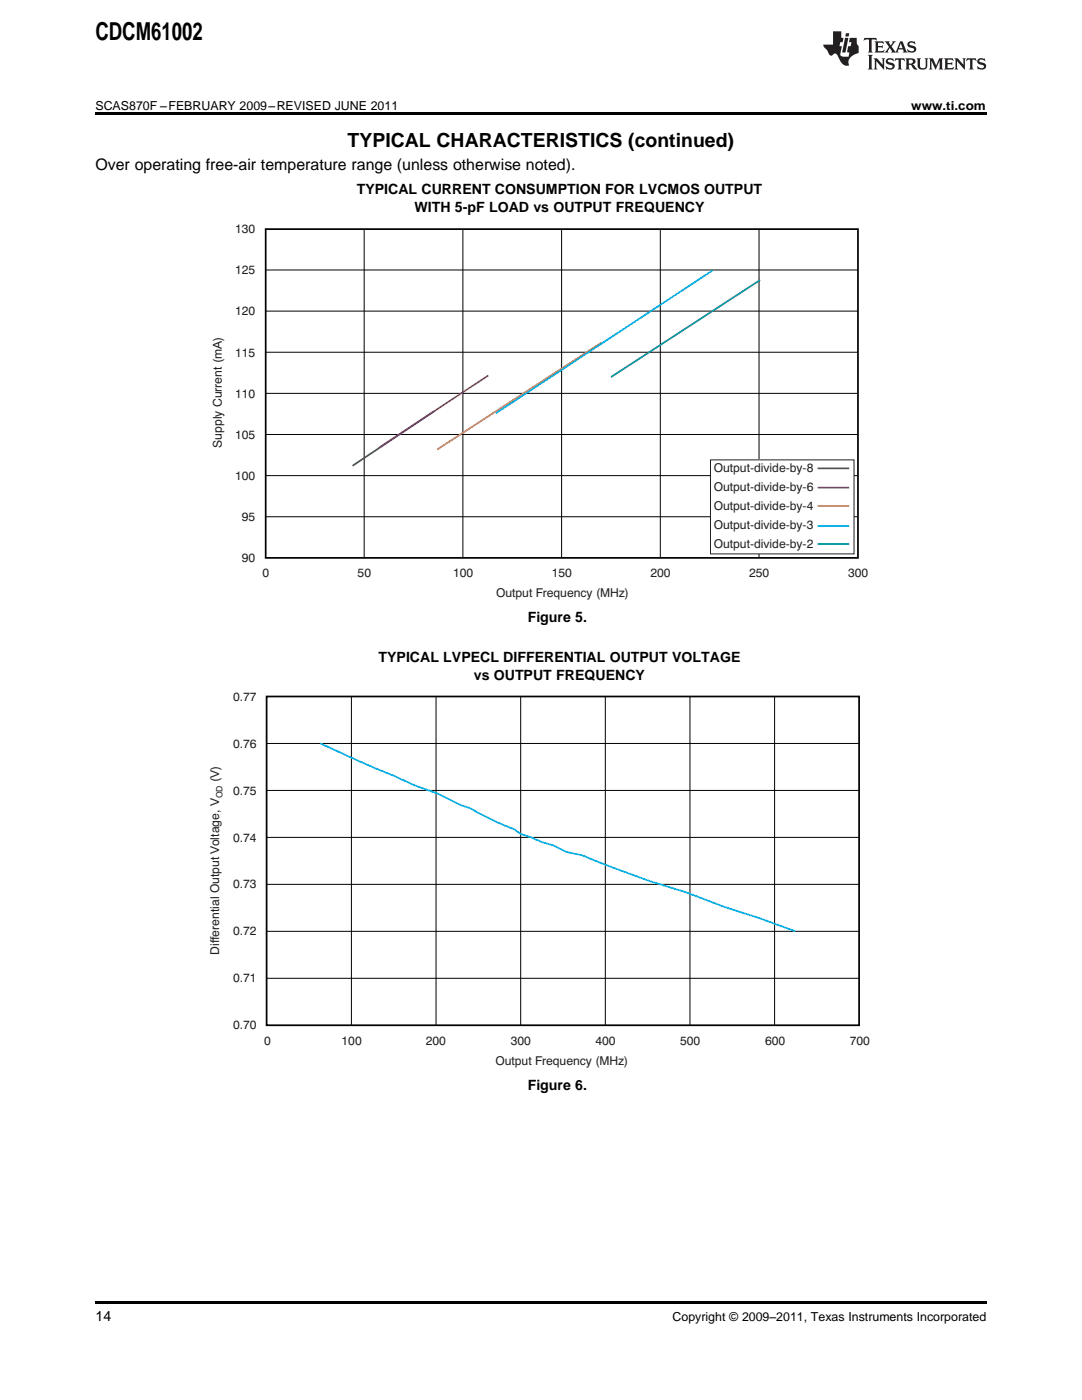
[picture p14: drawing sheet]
<svg xmlns="http://www.w3.org/2000/svg" width="216mm" height="279mm" viewBox="0 0 216 279" stroke-linecap="round" stroke-linejoin="round" font-family="sans-serif">
<defs><g id="words">
<text font-size="4.9" x="19" y="7.9">CDCM61002</text>
<text font-size="3.9" x="69.4" y="29.3">TYPICAL CHARACTERISTICS (continued)</text>
<text font-size="3.2" x="19" y="34">Over operating free-air temperature range (unless otherwise noted).</text>
<g font-size="2.8">
<text x="71.2" y="38.7">TYPICAL CURRENT CONSUMPTION FOR LVCMOS OUTPUT</text>
<text x="82.7" y="42.3">WITH 5-pF LOAD vs OUTPUT FREQUENCY</text>
<text x="105.3" y="124.1">Figure 5.</text>
<text x="75.5" y="132.1">TYPICAL LVPECL DIFFERENTIAL OUTPUT VOLTAGE</text>
<text x="94.5" y="135.7">vs OUTPUT FREQUENCY</text>
<text x="105.3" y="217.5">Figure 6.</text>
<text x="19" y="263.6">14</text>
</g>
<g font-size="2.5">
<text x="19" y="21.9">SCAS870F –FEBRUARY 2009–REVISED JUNE 2011</text>
<text x="181.8" y="21.9">www.ti.com</text>
<text x="134.2" y="263.6">Copyright © 2009–2011, Texas Instruments Incorporated</text>
</g>
<g font-size="2.4" fill="#231f20">
<text x="46.9" y="46.5">130</text>
<text x="46.9" y="54.7">125</text>
<text x="46.9" y="63">120</text>
<text x="46.9" y="71.2">115</text>
<text x="46.9" y="79.4">110</text>
<text x="44.3" y="89.3" transform="rotate(-90 44.3 89.3)">Supply Current (mA)</text>
<text x="46.9" y="87.6">105</text>
<text x="46.9" y="95.8">100</text>
<text x="142.4" y="94.2">Output-divide-by-8</text>
<text x="142.4" y="98">Output-divide-by-6</text>
<text x="142.4" y="101.8">Output-divide-by-4</text>
<text x="48.2" y="104">95</text>
<text x="142.4" y="105.6">Output-divide-by-3</text>
<text x="48.2" y="112.2">90</text>
<text x="142.4" y="109.4">Output-divide-by-2</text>
<text x="52.4" y="115.2">0</text>
<text x="71.4" y="115.2">50</text>
<text x="90.4" y="115.2">100</text>
<text x="99" y="119.1">Output Frequency (MHz)</text>
<text x="110.1" y="115.2">150</text>
<text x="129.8" y="115.2">200</text>
<text x="149.5" y="115.2">250</text>
<text x="169.2" y="115.2">300</text>
<text x="46.5" y="139.8">0.77</text>
<text x="46.5" y="149.2">0.76</text>
<text x="43.7" y="156.1" transform="rotate(-90 43.7 156.1)">(V)</text>
<text x="46.5" y="158.6">0.75</text>
<text x="46.5" y="167.9">0.74</text>
<text x="46.5" y="177.3">0.73</text>
<text x="43.7" y="190.5" transform="rotate(-90 43.7 190.5)">Differential Output Voltage, V</text>
<text x="46.5" y="186.7">0.72</text>
<text x="46.5" y="196.1">0.71</text>
<text x="46.5" y="205.4">0.70</text>
<text x="52.7" y="208.5">0</text>
<text x="68.1" y="208.5">100</text>
<text x="84.9" y="208.5">200</text>
<text x="101.9" y="208.5">300</text>
<text x="118.8" y="208.5">400</text>
<text x="135.7" y="208.5">500</text>
<text x="152.7" y="208.5">600</text>
<text x="169.6" y="208.5">700</text>
<text x="98.8" y="212.5">Output Frequency (MHz)</text>
</g>
<text font-size="1.7" fill="#231f20" x="44.4" y="159.3" transform="rotate(-90 44.4 159.3)">OD</text>
</g></defs>
<g fill="#231f20">
<path d="M172.5 7.6l-.1 .5 .4-.2h.6v.1v2.1l-.2 .4h.9l-.2-.4v-2.1l.1-.1h.5l.5 .2-.2-.5zM174.5 8.3l.2 .3v1.5l-.2 .4h1.8l.2-.6a1.04 1.04 0 0 1-1.3 .2v-.7h.6l.3 .2v-.6l-.3 .2h-.6v-.6l.8-.1 .4 .3-.2-.5zM176.5 8.3l.9 1.1-.9 1.1h.8l-.2-.2 .4-.7 .5 .7-.2 .2h1.5l-.2-.2 .2-.4h.9l.1 .4-.2 .2h1l-.3-.3-.7-1.9h-.5l-.9 2-.8-1 .9-1h-.8l.1 .3-.4 .5-.3-.6 .1-.2zM179.7 8.6l.4 1h-.7zM181.3 8.4a.63 .63 0 0 0-.2 .7 .63 .63 0 0 0 .6 .4l.6 .2 .1 .2a.75 .75 0 0 1-.7 .4 .75 .75 0 0 1-.6-.5l.1 .7 .1-.1a1.11 1.11 0 0 0 1.5-.6 1.13 1.13 0 0 0-1.2-.8l-.1-.4a1.04 1.04 0 0 1 1.2 .2l-.2-.5-.2 .1-.4-.2zM173.2 10.9l.2 .4v2.2l-.2 .4h1l-.3-.4v-2.2l.3-.4zM174.3 11.6l.3 .4v1.5l-.3 .4h.8l-.2-.4v-1.3l1.5 1.7v-1.9l.2-.4h-.7l.2 .4v.9l-1.1-1.3zM177 11.8a.62 .62 0 0 0-.2 .7 .62 .62 0 0 0 .6 .4l.6 .1 .1 .3a.76 .76 0 0 1-.7 .3 .76 .76 0 0 1-.7-.4l.2 .7 .1-.1a1.11 1.11 0 0 0 1.5-.6 1.13 1.13 0 0 0-1.2-.8l-.1-.4a1.04 1.04 0 0 1 1.2 .2l-.2-.6-.2 .1-.5-.1zM178.7 11.6l-.2 .6a.61 .61 0 0 1 .8-.3v1.6l-.2 .4h.9l-.2-.4v-1.6a.63 .63 0 0 1 .7 .3l-.1-.6zM180.6 11.6l.3 .4v1.5l-.3 .4h1l-.2-.2-.1-.8 .6 .2a.76 .76 0 0 0 1.2 .7l-1-1a.58 .58 0 0 0 .6-.5 .58 .58 0 0 0-.5-.6zM181.4 11.9h.1a.45 .45 0 0 1 .5 .1 .45 .45 0 0 1 .1 .5l-.8 .2zM182.9 11.6l.2 .2a2.17 2.17 0 0 0 .3 1.9 .99 .99 0 0 0 1.6-.6v-1.1l.2-.4h-.7l.2 .2a1.92 1.92 0 0 1-.2 1.8 .6 .6 0 0 1-.9-.5v-1.1l.2-.4zM185.4 11.6l.2 .4v1.5l-.2 .4h.7l-.2-.4v-1.4l.8 1.8 .8-1.8v1.4l-.2 .4h.9l-.2-.4v-1.5l.2-.4h-.8l-.6 1.5-.6-1.5zM188.4 11.6l.2 .4v1.5l-.2 .4h1.8l.1-.6a1.04 1.04 0 0 1-1.2 .1v-.6h.5l.4 .2v-.6l-.4 .2h-.5v-.7h.8l.3 .3-.1-.6zM190.5 11.6l.2 .4v1.5l-.2 .4h.7l-.2-.4v-1.3l1.5 1.7v-1.9l.2-.4h-.7l.2 .4v.9l-1.1-1.3zM192.9 11.6l-.1 .6a.61 .61 0 0 1 .7-.3l.1 1.6-.3 .4h1l-.3-.4 .1-1.6a.63 .63 0 0 1 .7 .3l-.1-.6zM195.2 11.8a.62 .62 0 0 0-.2 .7 .62 .62 0 0 0 .6 .4l.6 .1 .1 .3a.76 .76 0 0 1-.7 .3 .76 .76 0 0 1-.6-.4l.1 .7 .1-.1a1.11 1.11 0 0 0 1.6-.6 1.13 1.13 0 0 0-1.3-.8l-.1-.4a1.04 1.04 0 0 1 1.2 .2l-.1-.6-.2 .1-.5-.1z"/>
<path d="M166.2 6.3v2.6h-1.9v.4l.8 .9a.91 .91 0 0 0 1 .8 .56 .56 0 0 1 .5-.3 .56 .56 0 0 1 .5 .3l.4 .8a1.53 1.53 0 0 0 1.9 1.2 1.54 1.54 0 0 1 1-2.1l.9-.3v-1.4a1.52 1.52 0 0 1-.4-1.6h-1.3l-.2 .8h.5l-.2 .8h-.5l-.1 1v.2l.4 .1-.2 .8a1.93 1.93 0 0 1-1.6-.3l.3-1.8h-.5l.2-.8h.4l.2-.8h-.4v-1.3zM168.6 7.6l-.6 2.9h.7l.6-2.9zM168.8 6.6l-.1 .7h.6l.2-.7z"/>
</g>
<path d="M53 45.7h118.2v65.6h-118.2z" fill="none" stroke="#010202" stroke-width=".35"/>
<path d="M53.1 53.9h118.1M72.7 45.7v65.6M92.4 45.7v65.6M112.1 45.7v65.6M131.8 45.7v65.6M151.5 45.7v65.6M53.1 62.1h118.1M53.1 78.5h118.1M53.1 70.3h118.1M53.1 94.9h118.1M53.1 86.7h118.1M53.1 103.1h118.1" fill="none" stroke="#010202" stroke-width=".2"/>
<path d="M141.8 91.8h28.6v18.7h-28.6z" fill-rule="evenodd" fill="#fff"/>
<path d="M141.8 91.8h28.6v18.7h-28.6z" fill="none" stroke="#231f20" stroke-width=".2"/>
<path d="M86.5 82.1l-16.2 10.9M163.2 93.5h6.2" fill="none" stroke="#2e3092" stroke-width=".35"/>
<path d="M97.4 74.9l-21.8 14.5M163.2 97.3h6.2" fill="none" stroke="#b6208b" stroke-width=".35"/>
<path d="M120 68.4l-32.7 21.3M163.2 101h6.2" fill="none" stroke="#f58220" stroke-width=".35"/>
<path d="M142.2 53.9l-43.2 28.6M163.2 105h6.2" fill="none" stroke="#0095d9" stroke-width=".35"/>
<path d="M151.7 55.9l-29.8 19.4M163.2 108.6h6.2" fill="none" stroke="#00a54f" stroke-width=".35"/>
<path d="M70.1 139v65.6M87 139v65.6M103.9 139v65.6M120.8 139v65.6M137.7 139v65.6M154.6 139v65.6M53.2 148.4h118.2M53.2 157.7h118.2M53.2 167.1h118.2M53.2 176.5h118.2M53.2 185.9h118.2M53.2 195.2h118.2" fill="none" stroke="#010202" stroke-width=".2"/>
<path d="M53.2 139h118.2v65.6h-118.2z" fill="none" stroke="#010202" stroke-width=".35"/>
<path d="M63.9 148.4l18.9 8.4 4.5 1.6 4.6 2.3 1.9 .6a72.1 72.1 0 0 0 8.8 4.2l1.4 1 2 .6 2.2 1 2.3 .6 2.5 1.3 3.1 .7a204.5 204.5 0 0 0 20.9 7.4l7.6 2.9 7.1 2.3 7 2.6" fill="none" stroke="#00aeef" stroke-width=".35"/>
<path d="M19 259.7h177.8v.5h-177.8z" fill="#000"/>
<g fill="#fff">
<path d="M111.5 219.3h.3v.7h-.3z"/>
<path d="M111.5 125.9h.3v.7h-.3z"/>
</g>
<path d="M19 22.5h177.8v.5h-177.8z" fill="#000"/>
<use href="#words"/>
</svg>
